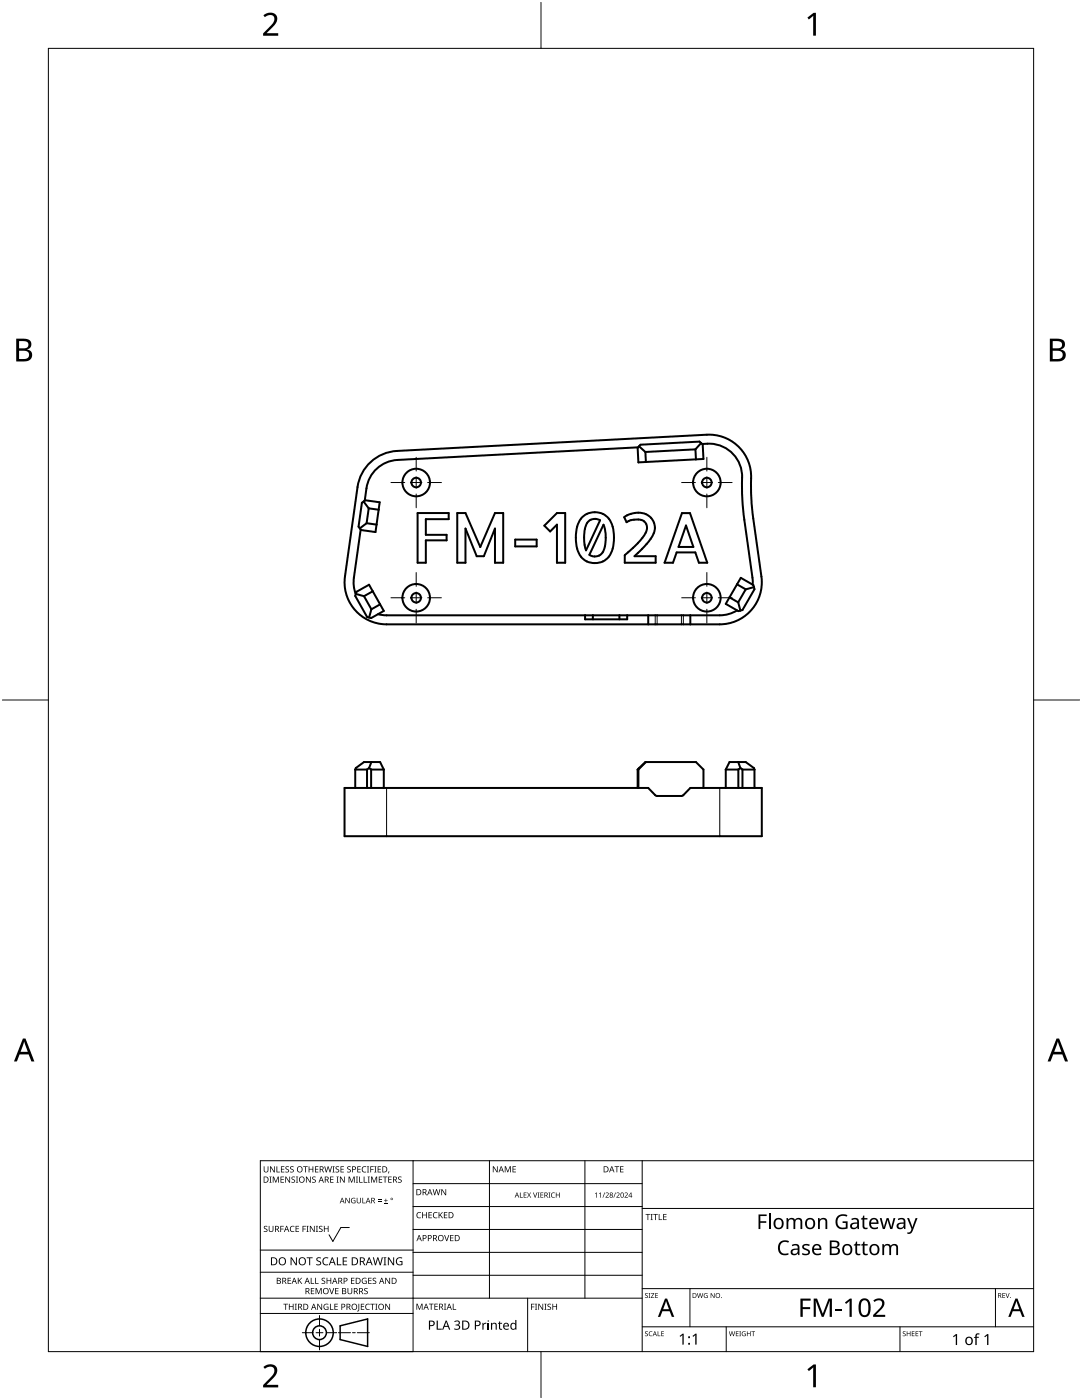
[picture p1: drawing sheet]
<svg xmlns="http://www.w3.org/2000/svg" width="216mm" height="279mm" viewBox="0 0 216 279" stroke-linecap="round" stroke-linejoin="round" font-family="sans-serif">
<g fill="none" stroke="#000" stroke-width=".4">
<path d="M73.6 92.5a8.4 8.4 0 0 1 5.6-2.5l61.9-3.2a8.5 8.5 0 0 1 8.8 9.5l.2 5.4 1.8 13.3a8.4 8.4 0 0 1-8.3 9.6h-66.5a8.4 8.4 0 0 1-8.3-9.6l2.5-17.8a8.4 8.4 0 0 1 2.3-4.7zM127.3 89.3l-48 2.5a6.6 6.6 0 0 0-6.2 5.7l-.3 2.4M127.5 89.1l1.3 1.1M127.8 88.8l11.8-.7 .6 .6 .2 2.9-13 .7-.2-2.9zM128.8 90.2l.1 2M138.8 89.7l.1 2M138.8 89.7l-10 .5M139.9 88.4l-1.1 1.3M140.1 88.6a6.8 6.8 0 0 1 8 7.7l.2 5.6 1.8 13.4 .1 1.4M71 118.5l1.6 .5M71.1 118.1l2.5-1.4 3 5.2-2.5 1.4-.9-.2-2.3-4.2zM72 105.7l-1.4 10.1 .1 1.7 .3 1.1"/>
<path d="M72.2 100.3l.7-.5 2.9 .4-.9 6-2.8-.4-.6-.7zM72.6 100.1l1 1.3M72.6 119l1.5 2.6M73.2 104.4l-1.4 1M73.2 104.4l1.9 .3M73.6 101.4l-.4 3M73.6 101.4l2 .3M74.4 118l-1.8 1M83.3 102.4h6.2v1.2h-4.5v3.1h4.1v1.1h-4.1v4.5h-1.7zM91.2 102.4h1.7l2.9 6.8 3-6.8h1.6v9.9h-1.6v-6.8l-2.3 5.5h-1.4l-2.2-5.5v6.8h-1.7zM102.8 107.7h4.3v1.4h-4.3zM108.6 104.9l2.5-2.5h1.7v9.9h-1.7v-7.6l-1.3 1.4z"/>
<path d="M116.2 103.2a3.7 3.7 0 0 1 4-.7 3.7 3.7 0 0 1 2.2 3.4 6.4 6.4 0 0 1-1.5 5.8 3.7 3.7 0 0 1-3.9 .3 3.7 3.7 0 0 1-2-3.3 7 7 0 0 1 1.2-5.5zM117.4 104.1a1.95 1.95 0 0 1 2.3-.3l-2.8 6a7.3 7.3 0 0 1 .5-5.7zM120.4 104.7a6.8 6.8 0 0 1-.3 5.8 1.92 1.92 0 0 1-2.5 .2zM124.6 103.2a4.3 4.3 0 0 1 5.3 .1 3.2 3.2 0 0 1-.2 4.5l-3.1 3.2h4.2v1.3h-6.1v-1.5l.1-.2a14.4 14.4 0 0 0 4.2-4.8 1.76 1.76 0 0 0-2.2-2.1l-1.1 .2-.7 .3zM136.1 102.4h1.6l3.4 9.9h-1.6l-.8-2.1h-3.7l-.7 2.1h-1.7zM136.9 104.9l1.5 4.3h-3zM145.6 119.2l1.7 1M147.1 116.6l1.7 1M147.8 115.3l2.5 1.5 .2 .8-2.4 4.1-.8 .3-2.5-1.5zM148.8 117.6l-1.5 2.6M150.4 117.2l-1.6 .4M74.1 121.6l-.5 1.6"/>
<path d="M75.8 120.6l-1.7 1M116.7 122.8v.8h8.4v-.8M118.3 122.8v.8M123.6 122.8v.8M129.3 122.8v1.8M137.7 122.8v1.8M147.1 121.8l-1.7 .8-1.8 .2h-66.5l-1.7-.2M147.3 120.2l.4 1.7M68.8 157.3h60.5l1.4 1.4 .4 .2 5.1-.1 1.5-1.5h14.3v9.6h-83.2zM70.9 153.6h2.3M70.9 153.6l.1-.3 1.6-1.2h3.2l.8 1.5M70.9 153.6v3.7"/>
<path d="M73.2 153.6v3.7M73.6 153.3l-.4 .3M73.6 153.3l.5 .3M74.1 153.6h2.5M74.1 153.6v3.7M74.1 152.1l-.5 1.2M76.6 153.6v3.7M127.2 153.6l1.6-1.5h10.1l1.5 1.5v3.7M127.2 153.6h.2M127.2 153.6v3.7M127.4 153.6v3.7M128.9 152.1l-1.5 1.5"/>
<path d="M144.8 153.6h2.5M144.8 153.6l.8-1.5h3.2l1.6 1.2 .1 .3M144.8 153.6v3.7M147.3 152.1l.4 1.2M147.3 153.6v3.7M147.7 153.3l-.4 .3M147.7 153.3l.4 .3M148.1 153.6h2.4M148.1 153.6v3.7M150.5 153.6v3.7"/>
<circle cx="83" cy="96.3" r=".95"/>
<circle cx="83" cy="96.3" r="2.75"/>
<circle cx="141" cy="96.3" r=".95"/>
<circle cx="141" cy="96.3" r="2.75"/>
<circle cx="83" cy="119.3" r=".95"/>
<circle cx="83" cy="119.3" r="2.75"/>
<circle cx="141" cy="119.3" r=".95"/>
<circle cx="141" cy="119.3" r="2.75"/>
</g>
<path d="M130.7 122.8v1.8M131.1 122.8v1.8M136 122.8v1.8M136.4 122.8v1.8M77.1 157.3v9.6M143.6 157.3v9.6" fill="none" stroke="#000" stroke-width=".2"/>
<path d="M9.7 9.7h196.5v260h-196.5z" fill="none" stroke="#000" stroke-width=".2"/>
<path d="M107.9 .5v9.2M.5 139.7h9.2M206.2 139.7h9.2M107.9 269.7v9.2" fill="none" stroke="#000" stroke-width=".2"/>
<g fill="#000">
<path d="M52.6 3.1a1.64 1.64 0 0 1 2.7 .4 2.52 2.52 0 0 1-1.1 2.2l-1 .9h2.3v.5h-3v-.4l1.2-1.2a1.95 1.95 0 0 0 .9-2.2 1.23 1.23 0 0 0-1.7 .1zM161.1 3.5l1.2-.9h.5v4.5h-.5v-4l-.9 .8zM52.6 272.8a1.64 1.64 0 0 1 2.7 .4 2.52 2.52 0 0 1-1.1 2.2l-1 1h2.3v.5h-3v-.5l1.2-1.2a1.95 1.95 0 0 0 .9-2.1 1.23 1.23 0 0 0-1.7 .1zM161.1 273.3l1.2-1h.5v4.6h-.5v-4l-.9 .7z"/>
<path d="M3.2 67.6h1.3a1.28 1.28 0 0 1 1.7 1.3 1.04 1.04 0 0 1-.8 .9 1.23 1.23 0 0 1 1 1.4 1.23 1.23 0 0 1-1.6 .9h-1.6zM3.8 70v1.7h.9a.86 .86 0 0 0 1.1-.9 .86 .86 0 0 0-1.1-.8zM3.8 68.1v1.4h.8a.78 .78 0 0 0 1.1-.8 .78 .78 0 0 0-1.1-.6z"/>
<path d="M209.5 67.6h1.3a1.28 1.28 0 0 1 1.7 1.3 1.04 1.04 0 0 1-.9 .9 1.23 1.23 0 0 1 1 1.4 1.23 1.23 0 0 1-1.5 .9h-1.6zM210.1 70v1.7h.9a.86 .86 0 0 0 1.1-.9 .86 .86 0 0 0-1.2-.8zM210.1 68.1v1.4h.8a.78 .78 0 0 0 1-.8 .78 .78 0 0 0-1.1-.6z"/>
<path d="M4.6 207.3h.5l1.8 4.5h-.6l-.6-1.4h-1.8l-.5 1.4h-.6zM4.8 207.9l-.7 2h1.4z"/>
<path d="M210.8 207.3h.5l1.8 4.5h-.6l-.5-1.4h-1.8l-.6 1.4h-.6zM211.1 207.9l-.7 2h1.4z"/>
</g>
<g fill="none" stroke="#000" stroke-width=".2">
<path d="M82.4 231.6v38.1h-30.5v-38.1h154.3M82.4 236.2h45.7M97.7 231.6v27.5M116.7 231.6v27.5M128.1 231.6v38.1M51.9 259.1h76.2M51.9 253.9h30.5M51.9 249.5h30.5M69.7 245h-1.7l-1.6 2.8-.7-1.4M82.4 240.8h45.7M82.4 245.4h45.7M82.4 249.9h45.7"/>
<path d="M82.4 254.5h45.7M105.3 259.1v10.6M128.1 257.2h78.1M128.1 241.2h78.1M137.7 257.2v7.6M198.6 257.2v7.6M51.9 262.1h30.5M60.3 266h2.1M63.1 266h1.3M63.8 262.5v2.1M63.8 265.3v1.4M63.8 267.3v2.1"/>
<path d="M65.1 266h2.1M67.5 266h2.4M70.3 266h.6M71.3 266h2.4M128.1 264.8h78.1M144.9 264.8v4.9M179.6 264.8v4.9"/>
</g>
<g fill="#000">
<path d="M52.6 232.8h.2v.8a.32 .32 0 0 0 .3 .3 .32 .32 0 0 0 .3-.3v-.8h.2v.8a.47 .47 0 0 1-.5 .4 .47 .47 0 0 1-.5-.5zM53.8 234.8h.4l-.1 .1v1l.1 .1h-.4l.1-.1v-1zM53.9 232.8h.2l.6 1v-1h.1v1.2h-.1l-.7-1v1h-.1zM54.4 234.8h.3l.3 1 .4-1h.2v1.2h-.1v-1l-.4 1h-.1l-.4-1v1h-.2zM55.2 232.8h.1v1h.6v.2h-.7zM56 234.8h.7v.1h-.6v.4h.5v.2h-.5v.4h.6v.1h-.7zM56.1 232.8h.6v.1h-.5v.4h.5v.1h-.5v.4h.5v.2h-.6zM57 232.9l.4-.1h.3l-.1 .1a.25 .25 0 0 0-.4-.1 .25 .25 0 0 0 0 .4 .4 .4 0 0 1 .5 .3 .4 .4 0 0 1-.3 .5 .4 .4 0 0 1-.5-.2h.2a.27 .27 0 0 0 .4-.1 .27 .27 0 0 0-.3-.3l-.2-.2zM56.9 234.8h.2l.6 1v-1h.2v1.2h-.2l-.6-1v1h-.2zM57.9 232.9l.5-.1h.2v.1a.25 .25 0 0 0-.4-.1 .25 .25 0 0 0 0 .4 .4 .4 0 0 1 .4 .3 .4 .4 0 0 1-.2 .5 .4 .4 0 0 1-.5-.2h.1a.27 .27 0 0 0 .5-.1 .27 .27 0 0 0-.4-.3l-.2-.2zM58.2 234.9l.4-.1 .3 .1-.1 .1a.25 .25 0 0 0-.4-.1 .25 .25 0 0 0 0 .4 .4 .4 0 0 1 .5 .3 .4 .4 0 0 1-.3 .5 .4 .4 0 0 1-.5-.3l.2 .1a.27 .27 0 0 0 .4-.2 .27 .27 0 0 0-.3-.3l-.2-.2zM59 234.8h.5l-.2 .1v1l.2 .1h-.5l.2-.1v-1z"/>
<path d="M60.5 232.8h.9v.1h-.4v1.1h-.1v-1.1h-.4zM61.1 234.8h.1l.7 1v-1h.1v1.2h-.2l-.6-1v1h-.1zM61.6 232.8h.1v.5h.7v-.5h.1v1.2h-.1v-.6h-.7v.6h-.1zM62.3 234.9l.5-.1 .2 .1v.1a.25 .25 0 0 0-.4-.1 .25 .25 0 0 0 0 .4 .4 .4 0 0 1 .4 .3 .4 .4 0 0 1-.2 .5 .4 .4 0 0 1-.5-.3l.1 .1a.27 .27 0 0 0 .5-.2 .27 .27 0 0 0-.4-.3l-.2-.2zM62.9 232.8h.6v.1h-.5v.4h.5v.1h-.5v.4h.5v.2h-.6zM64.7 232.8h.2l.2 1 .3-1h.2l.2 1 .3-1h.1l-.3 1.2h-.1l-.3-1.1-.3 1.1h-.2zM65.9 234.8h.6v.1h-.5v.4h.5v.2h-.5v.4h.5v.1h-.6zM66.3 232.8h.5l-.2 .1v1l.2 .1h-.5l.2-.1v-1zM67.2 234.8h.4l-.1 .1v1l.1 .1h-.4l.1-.1v-1zM67 232.9l.4-.1h.3l-.1 .1a.25 .25 0 0 0-.4-.1 .25 .25 0 0 0 0 .4 .4 .4 0 0 1 .5 .3 .4 .4 0 0 1-.3 .5 .4 .4 0 0 1-.5-.2h.2a.27 .27 0 0 0 .4-.1 .27 .27 0 0 0-.3-.3l-.2-.2zM67.9 232.8h.7v.1h-.5v.4h.5v.1h-.5v.4h.5v.2h-.7zM67.8 234.8h.2l.7 1-.1-1h.2v1.2h-.2l-.6-1v1h-.2z"/>
<path d="M69.3 232.9l.4-.1h.3l-.1 .1a.25 .25 0 0 0-.3-.1 .25 .25 0 0 0 0 .4 .4 .4 0 0 1 .4 .3 .4 .4 0 0 1-.3 .5 .4 .4 0 0 1-.4-.2h.1a.27 .27 0 0 0 .5-.1 .27 .27 0 0 0-.4-.3l-.2-.2zM69.6 234.8h.2l.4 1 .4-1h.2v1.2h-.2v-1l-.4 1h-.1l-.4-1v1h-.1zM70.2 239.2l.5-.2 .2 .1v.1a.45 .45 0 0 0-.7 .4 .45 .45 0 0 0 .6 .4v-.3h-.2v-.1h.3v.5a.6 .6 0 0 1-.8-.1 .6 .6 0 0 1 .1-.8zM71 234.8h.4l-.1 .1v1l.1 .1h-.4l.2-.1v-1zM71.7 234.8h.1v1.1h.6v.1h-.7zM71.3 232.8h.7v.1h-.6v.4h.5v.1h-.5v.4h.6v.2h-.7zM71.2 239.1h.1v.7a.28 .28 0 0 0 .3 .2 .28 .28 0 0 0 .3-.2v-.7h.1v.7a.42 .42 0 0 1-.4 .4 .42 .42 0 0 1-.4-.4zM72.6 234.8h.1v1.1h.6v.1h-.7zM72.3 232.9l.5-.2 .3 .1-.1 .1a.49 .49 0 0 0-.7 .5 .49 .49 0 0 0 .8 .4 .52 .52 0 0 1-.7 .1 .52 .52 0 0 1-.2-.6zM73.2 232.8h.5l-.2 .1v1l.2 .1h-.5l.2-.1v-1zM73.4 234.8h.4l-.1 .1v1l.1 .1h-.4l.1-.1v-1zM73.9 232.8h.7v.1h-.6v.4h.5v.2h-.5v.5h-.1z"/>
<path d="M74 234.8h.3l.3 1 .4-1h.3v1.2h-.2v-1l-.4 1h-.1l-.4-1v1h-.2zM74.7 232.8h.4l-.1 .1v1l.1 .1h-.4l.1-.1v-1zM75.4 239.7h.7v.1h-.7zM75.4 239.4h.7v.1h-.7zM75.4 232.8h.6v.1h-.5v.4h.5v.1h-.5v.4h.5v.2h-.6zM75.6 234.8h.7v.1h-.6v.4h.5v.2h-.5v.4h.6v.1h-.7zM76.4 234.8h.9v.1h-.4v1.1h-.1v-1.1h-.4zM76.9 239.2h.2v.3h.3v.2h-.3v.3h-.2v-.3h-.3v-.2h.3zM77.5 233.8h.2l-.3 .4zM77.5 234.8h.7v.1h-.6v.4h.5v.2h-.5v.4h.6v.1h-.7zM79.5 234.9l.4-.1 .2 .1v.1a.25 .25 0 0 0-.4-.1 .25 .25 0 0 0 0 .4 .4 .4 0 0 1 .5 .3 .4 .4 0 0 1-.3 .5 .4 .4 0 0 1-.5-.3l.2 .1a.27 .27 0 0 0 .4-.2 .27 .27 0 0 0-.3-.3l-.3-.2zM86.3 237.3h.2l.2 1.1 .3-1.1h.2l.3 1.1 .2-1.1h.2l-.3 1.2h-.2l-.3-1-.3 1h-.1z"/>
<path d="M88.1 237.3h.1l.7 1v-1h.1v1.2h-.2l-.6-1v1h-.1zM98.3 232.8h.2l.7 1v-1h.1v1.2h-.2l-.6-1v1h-.2zM100.7 232.8h.2l.4 .9 .4-.9h.2v1.2h-.1v-1.1l-.4 1.1h-.1l-.4-1.1v1.1h-.2zM102.3 232.8h.6v.1h-.5v.4h.5v.1h-.5v.4h.5v.2h-.6zM103.7 238h.2v.9h.4v.1h-.6zM104.5 238h.6v.1h-.5v.3h.4v.1h-.4v.4h.5v.1h-.6zM105.2 238h.1l.3 .4 .4-.4-.4 .5 .4 .5h-.2l-.2-.4-.4 .4 .3-.5zM106.4 238h.1l.3 .9 .3-.9h.1l-.3 1h-.2zM107.3 238h.3l-.1 .1v.8l.1 .1h-.3l.1-.1v-.8zM107.8 238h.6v.1h-.4v.3h.4v.1h-.4v.4h.4v.1h-.6zM109.4 238h.4l-.1 .1v.8l.1 .1h-.4l.2-.1v-.8zM110.1 238.1l.4-.1h.2v.2a.41 .41 0 0 0-.6 .3 .41 .41 0 0 0 .6 .4 .48 .48 0 0 1-.7-.1 .48 .48 0 0 1 .1-.7z"/>
<path d="M110.9 238h.1v.4h.6v-.4h.1v1h-.1v-.5h-.6v.5h-.1zM118.7 238.2l.4-.2v1h-.1v-.9l-.2 .2zM119.5 238.2l.4-.2v1h-.1v-.9l-.2 .2zM120.6 238h.1l-.3 1h-.2zM120.8 238.1a.37 .37 0 0 1 .6 0 .37 .37 0 0 1-.2 .6l-.2 .2h.5v.1h-.7l.3-.4a.27 .27 0 0 0 .3-.3 .27 .27 0 0 0-.4-.2zM122.8 238h.1l-.4 1h-.1zM122.6 232.8h.9v.1h-.3v1.1h-.2v-1.1h-.4zM123 238.1a.37 .37 0 0 1 .6 0 .37 .37 0 0 1-.2 .6l-.3 .2h.6v.1h-.7l.2-.4a.27 .27 0 0 0 .3-.3 .27 .27 0 0 0-.3-.2zM123.7 232.8h.7v.1h-.5v.4h.5v.1h-.5v.4h.5v.2h-.7zM124.6 238.1a.37 .37 0 0 1 .6 0 .37 .37 0 0 1-.2 .6l-.2 .2h.5v.1h-.7l.3-.4a.27 .27 0 0 0 .3-.3 .27 .27 0 0 0-.4-.2zM52.7 244.8l.4-.2 .3 .1-.1 .1a.25 .25 0 0 0-.4-.1 .25 .25 0 0 0 0 .4 .4 .4 0 0 1 .5 .3 .4 .4 0 0 1-.3 .5 .4 .4 0 0 1-.5-.2h.2a.27 .27 0 0 0 .4-.1 .27 .27 0 0 0-.3-.3l-.2-.2zM53.6 244.6h.2v.8a.32 .32 0 0 0 .3 .3 .32 .32 0 0 0 .3-.3v-.8h.2v.8a.47 .47 0 0 1-.5 .5 .47 .47 0 0 1-.5-.5z"/>
<path d="M55.9 244.6h.7v.2h-.5v.4h.5v.1h-.5v.6h-.2zM57.4 255h.7v.1h-.6v.4h.5v.2h-.5v.4h.6v.1h-.7zM58 244.8l.4-.2 .4 .1-.1 .1a.49 .49 0 0 0-.7 .5 .49 .49 0 0 0 .7 .4 .52 .52 0 0 1-.6 .1 .52 .52 0 0 1-.3-.6zM58 250.9h.2l.9 1.3v-1.3h.1v1.6h-.2l-.8-1.3v1.3h-.2zM59 244.6h.7v.2h-.6v.4h.5v.1h-.5v.4h.6v.2h-.7zM59.4 255h.2v.6l.5-.6h.2l-.5 .5 .5 .7h-.2l-.4-.6-.1 .6h-.2zM60.4 244.6h.6v.2h-.5v.4h.5v.1h-.5v.6h-.1zM61.2 244.6h.4l-.2 .2v.9l.2 .2h-.4l.1-.2v-.9zM61.2 250.9h1.2v.2h-.5v1.4h-.2v-1.4h-.5zM62 255h.2v1.1h.5v.1h-.7zM62 257.1h.7v.1h-.5v.4h.5v.1h-.5v.4h.5v.2h-.7zM61.8 244.6h.2l.7 1.1-.1-1.1h.2v1.3h-.2l-.6-1v1h-.2z"/>
<path d="M62.9 255h.1v1.1h.6v.1h-.7zM63 244.6h.5l-.2 .2v.9l.2 .2h-.5l.2-.2v-.9zM63 257.1h.2l.4 1 .4-1h.2v1.2h-.2v-1.1l-.4 1.1h-.1l-.4-1.1v1.1h-.1zM63.2 251.1l.3-.2 .6 .1-.2 .1a.33 .33 0 0 0-.6 .2 .33 .33 0 0 0 .4 .4 .47 .47 0 0 1 .4 .6 .47 .47 0 0 1-.7 .2h-.3v-.2h.2a.35 .35 0 0 0 .6-.2 .35 .35 0 0 0-.5-.4l-.3-.2zM63.7 244.8l.4-.2 .3 .1-.1 .1a.25 .25 0 0 0-.4-.1 .25 .25 0 0 0 0 .4 .4 .4 0 0 1 .5 .3 .4 .4 0 0 1-.3 .5 .4 .4 0 0 1-.5-.2h.2a.27 .27 0 0 0 .4-.1 .27 .27 0 0 0-.3-.3l-.2-.2zM64.2 255.1l.4-.1 .3 .1-.1 .1a.25 .25 0 0 0-.3-.1 .25 .25 0 0 0 0 .4 .4 .4 0 0 1 .4 .3 .4 .4 0 0 1-.3 .5 .4 .4 0 0 1-.4-.3l.1 .1a.27 .27 0 0 0 .5-.2 .27 .27 0 0 0-.4-.3l-.2-.2zM64.5 251.1l.6-.2 .4 .1-.1 .2a.63 .63 0 0 0-.9 .5 .63 .63 0 0 0 1 .6v.2a.83 .83 0 0 1-1.1-.3 .83 .83 0 0 1 .1-1.1zM64.6 244.6h.2v.6h.6v-.6h.2v1.3h-.2v-.6h-.6v.6h-.2zM65.7 257.1h.1l.4 1 .3-1h.2l-.4 1.2h-.2zM65.2 255h.1v.5h.6v-.5h.2v1.2h-.2v-.5h-.6v.5h-.1zM67.2 250.9h.2v1.4h.7v.2h-.9zM66.9 257.1h.6v.1h-.5v.4h.5v.1h-.5v.4h.5v.2h-.6z"/>
<path d="M68.4 250.9h.9v.2h-.7v.5h.6v.2h-.6v.5h.7v.2h-.9zM68.9 239.1h.2l.6 .9v-.9h.1v1h-.2l-.6-.9v.9h-.1zM69.3 257.1h.2v.7a.32 .32 0 0 0 .3 .4 .32 .32 0 0 0 .3-.4v-.7h.2v.7a.47 .47 0 0 1-.5 .5 .47 .47 0 0 1-.5-.5zM70 255h.7v.1h-.5v.4h.5v.2h-.5v.4h.5v.1h-.7zM72.3 239.1h.1v.9h.5v.1h-.6zM72.3 255.2l.5-.2 .4 .1-.1 .1a.5 .5 0 0 0-.8 .4 .5 .5 0 0 0 .7 .5v-.4h-.2v-.1h.4v.6a.66 .66 0 0 1-.9-.1 .66 .66 0 0 1 0-.9zM72.7 257.2l.4-.2 .3 .1-.1 .1a.25 .25 0 0 0-.4-.1 .25 .25 0 0 0 0 .4 .4 .4 0 0 1 .5 .3 .4 .4 0 0 1-.3 .5 .4 .4 0 0 1-.5-.2h.2a.27 .27 0 0 0 .5-.1 .27 .27 0 0 0-.4-.3l-.2-.2zM73.5 255h.6v.1h-.5v.4h.5v.2h-.5v.4h.5v.1h-.6zM74.4 255.1l.4-.1 .3 .1-.1 .1a.25 .25 0 0 0-.4-.1 .25 .25 0 0 0 0 .4 .4 .4 0 0 1 .5 .3 .4 .4 0 0 1-.3 .5 .4 .4 0 0 1-.5-.3l.2 .1a.27 .27 0 0 0 .4-.2 .27 .27 0 0 0-.3-.3l-.2-.2zM74.4 250.9h.2l.3 1.4 .4-1.4h.2l.4 1.4 .3-1.4h.2l-.4 1.6h-.2l-.4-1.3-.4 1.3h-.2zM76.6 240h.8v.1h-.8zM76.5 250.9h.6l-.2 .2v1.3l.2 .1h-.6l.2-.1v-1.3z"/>
<path d="M76.9 255h.2l.6 1v-1h.1v1.2h-.1l-.7-1v1h-.1zM77.4 250.9h.2l.9 1.3v-1.3h.1v1.6h-.2l-.8-1.3v1.3h-.2zM79.2 251.1l.7-.2 .4 .1-.1 .2a.65 .65 0 0 0-1 .5 .65 .65 0 0 0 .9 .6v-.4h-.3v-.2h.5v.7a.86 .86 0 0 1-1.1-.1 .86 .86 0 0 1 0-1.2zM83.3 242.1l.4-.2 .3 .1v.1a.49 .49 0 0 0-.7 .4 .49 .49 0 0 0 .7 .5 .52 .52 0 0 1-.7 0 .52 .52 0 0 1-.2-.6zM84.2 241.9h.2v.5h.6v-.5h.2v1.2h-.2v-.5h-.6v.5h-.2zM85.5 241.9h.7v.1h-.5v.4h.4v.2h-.4v.4h.5v.1h-.7zM86.5 242.1l.5-.2 .3 .1-.1 .1a.49 .49 0 0 0-.7 .4 .49 .49 0 0 0 .8 .5 .52 .52 0 0 1-.7 0 .52 .52 0 0 1-.2-.6zM87.5 241.9h.2v.6l.5-.6h.2l-.5 .5 .5 .7h-.2l-.4-.6-.1 .6h-.2zM88.6 246.5h.2l.3 1 .4-1h.1l-.4 1.2h-.1zM88.6 241.9h.7v.1h-.6v.4h.5v.2h-.5v.4h.6v.1h-.7zM89.8 246.5h.7v.1h-.5v.4h.5v.1h-.5v.5h.5v.1h-.7zM128.7 258.2l.4-.1h.2l-.1 .1a.24 .24 0 0 0-.3 0 .24 .24 0 0 0-.1 .3 .24 .24 0 0 0 .4 .1 .31 .31 0 0 1 0 .4 .31 .31 0 0 1-.5-.1 .24 .24 0 0 0 .3 .1 .24 .24 0 0 0 .1-.3l-.4-.3z"/>
<path d="M128.8 242.3h.9v.1h-.3v1.1h-.2v-1.1h-.4zM129.4 258.1h.4l-.1 .1v.7l.1 .1h-.4l.1-.1v-.7zM129.8 242.3h.5l-.2 .1v1l.2 .1h-.5l.2-.1v-1zM129.9 258.1h.6l-.5 .8h.6v.1h-.7l.5-.8h-.5zM130.3 242.3h1v.1h-.4v1.1h-.2v-1.1h-.4zM130.7 258.1h.6v.1h-.4v.3h.4v.1h-.4v.3h.4v.1h-.6zM131.4 242.3h.2v1.1h.5v.1h-.7zM132.3 242.3h.7v.1h-.5v.4h.5v.1h-.5v.5h.5v.1h-.7zM139.1 258.1h.1l.2 .8 .2-.8h.2l.2 .8 .2-.8h.1l-.2 .9h-.2l-.2-.8-.2 .8h-.2zM140.5 258.2l.4-.1h.3l-.1 .1a.4 .4 0 0 0-.6 .4 .4 .4 0 0 0 .6 .3v-.3l-.2-.1h.3v.5a.53 .53 0 0 1-.7-.1 .53 .53 0 0 1 0-.7zM141.8 258.1h.1l.6 .8v-.8h.1v.9h-.2l-.5-.8v.8h-.1zM151.3 242.4h1.7v.3h-1.3v1h1.2v.3h-1.2v1.3h-.4z"/>
<path d="M155.6 247.9a1.63 1.63 0 0 1 1.8-.2l-.1 .3a1.14 1.14 0 0 0-1.4 .1 1.14 1.14 0 0 0-.2 1.4 1.11 1.11 0 0 0 1.6 .6v.3a1.5 1.5 0 0 1-1.8-.3 1.5 1.5 0 0 1-.1-1.9zM156.9 243.1h.3l.1 .3a.83 .83 0 0 1 1.3 0 .78 .78 0 0 1 .9-.3 .78 .78 0 0 1 .6 .8v1.4h-.4v-1.4a.54 .54 0 0 0-.6-.5 .54 .54 0 0 0-.4 .7v1.2h-.4v-1.4a.55 .55 0 0 0-.7-.5 .55 .55 0 0 0-.3 .7v1.2h-.4zM160.2 248.5a1.29 1.29 0 0 1 1.4-.1l-.1 .3-.5-.1a.35 .35 0 0 0-.6 .1 .35 .35 0 0 0 .4 .5h.2a.66 .66 0 0 1 .6 .8 .66 .66 0 0 1-.8 .5l-.7-.1v-.3l.7 .1 .4-.1v-.4l-.5-.2a.65 .65 0 0 1-.5-1zM163.2 243.1h.3l.1 .3a.83 .83 0 0 1 .9-.3 .83 .83 0 0 1 .6 .8v1.4h-.4v-1.4a.59 .59 0 0 0-.7-.5 .59 .59 0 0 0-.4 .7v1.2h-.4zM167.1 242.7a1.87 1.87 0 0 1 2-.2l-.1 .3a1.2 1.2 0 0 0-1.9 .9 1.2 1.2 0 0 0 1.7 1.2v-.8h-.7v-.4h1v1.5a1.62 1.62 0 0 1-2.3-.7v-.2a1.77 1.77 0 0 1 .3-1.6zM170.8 247.8h.2v.5h.7v.3h-.7v1.2l.2 .4h.5v.3a.67 .67 0 0 1-1-.7v-1.2h-.3v-.2l.3-.1zM172.2 242.6h.3v.5h.6v.3h-.6v1.2l.2 .4h.4v.3a.67 .67 0 0 1-1-.7v-1.2h-.3v-.2l.3-.1zM172.3 247.8h.2v.5h.6v.3h-.6v1.2l.2 .4h.5v.3a.67 .67 0 0 1-1.1-.7v-1.2h-.3v-.2l.3-.1zM175.5 243.1h.4l.5 1.8 .5-1.8h.4l.5 1.8 .5-1.8h.4l-.6 2.2h-.5l-.5-1.8-.5 1.8h-.5zM176.1 248.3h.2l.1 .3a.83 .83 0 0 1 1.4 0 .78 .78 0 0 1 .8-.3 .78 .78 0 0 1 .6 .8v1.4h-.4v-1.4a.54 .54 0 0 0-.6-.5 .54 .54 0 0 0-.4 .7v1.2h-.4v-1.4a.55 .55 0 0 0-.6-.5 .55 .55 0 0 0-.4 .7v1.2h-.3zM181 243.1h.4l.6 1.8 .7-1.8h.4l-1 2.5a.83 .83 0 0 1-1.1 .6v-.3h.6l.3-.6zM200 258.1h.6v.1h-.5v.3h.4v.1h-.4v.3h.5v.1h-.6z"/>
<path d="M200.6 258.1h.2l.2 .8 .3-.8h.2l-.4 .9h-.1zM56.5 260.2h1v.1h-.4v1.1h-.2v-1.1h-.4zM57.6 260.2h.2v.5h.6v-.5h.2v1.2h-.2v-.6h-.6v.6h-.2zM58.8 260.2h.4l-.1 .1v1l.1 .1h-.4l.2-.1v-1zM63.3 260.2h.2l.6 1v-1h.2v1.2h-.2l-.7-1 .1 1h-.2zM64.7 260.3l.6-.1 .2 .1v.1a.5 .5 0 0 0-.8 .4 .5 .5 0 0 0 .7 .5v-.4h-.3v-.1h.4v.6a.66 .66 0 0 1-.8-.2 .66 .66 0 0 1 0-.9zM65.8 260.2h.2v1.1h.5v.1h-.7zM66.7 260.2h.7v.1h-.5v.4h.5v.1h-.5v.5h.5v.1h-.7zM71.5 260.2h.2v1.3l-.1 .2h-.3l-.1-.1 .3-.2zM72 260.2h.7v.1h-.5v.4h.4v.1h-.4v.5h.5v.1h-.7zM73 260.3l.5-.1 .3 .1-.1 .1a.49 .49 0 0 0-.7 .4 .49 .49 0 0 0 .8 .4 .52 .52 0 0 1-.7 .1 .52 .52 0 0 1-.2-.6zM73.9 260.2h.9v.1h-.4v1.1h-.1v-1.1h-.4z"/>
<path d="M74.9 260.2h.4l-.1 .1v1l.1 .1h-.4l.1-.1v-1zM76.9 260.2h.1l.7 1v-1h.1v1.2h-.1l-.7-1v1h-.1zM83.1 260.2h.2l.4 1 .4-1h.2v1.2h-.1v-1.1l-.4 1.1h-.2l-.4-1.1v1.1h-.1zM85.6 260.2h.9v.1h-.4v1.1h-.1v-1.1h-.4zM87.1 263.5h.3v1.7h.8v.2h-1.1zM86.7 260.2h.7v.1h-.6v.4h.5v.1h-.5v.5h.6v.1h-.7zM88.6 260.2h.4l-.1 .1v1l.1 .1h-.4l.1-.1v-1zM90.3 260.2h.2v1.1h.5v.1h-.7zM90.6 263.7a.6 .6 0 0 1 .8-.2 .6 .6 0 0 1 .3 .7l-.3 .2a.51 .51 0 0 1 .4 .7 .51 .51 0 0 1-.7 .3l-.5-.1v-.2l.4 .1a.38 .38 0 0 0 .6-.3 .38 .38 0 0 0-.5-.4h-.2v-.2h.2a.36 .36 0 0 0 .4-.4 .36 .36 0 0 0-.6-.1l-.1 .1zM96.3 264h.1l.1 .3 .2-.3h.4l-.1 .2h-.3l-.2 .2v1h-.2zM97.3 264h.2v1.4h-.2zM98 264h.2v.2a.52 .52 0 0 1 .6-.2 .52 .52 0 0 1 .3 .5v.9h-.2v-.9a.37 .37 0 0 0-.4-.3 .37 .37 0 0 0-.3 .5v.7h-.2z"/>
<path d="M99.7 263.7h.1v.3h.4v.2h-.4v.8l.1 .2h.3a.33 .33 0 0 1-.4 .2 .33 .33 0 0 1-.2-.4v-.8l-.2-.1 .2-.1zM106 260.2h.6v.1h-.5v.5h.5v.1h-.5v.5h-.1zM106.7 260.2h.5l-.2 .1v1l.2 .1h-.5l.2-.1v-1zM107.4 260.2h.2l.6 1v-1h.2v1.2h-.2l-.6-1v1h-.2zM108.6 260.2h.5l-.2 .1v1l.2 .1h-.5l.2-.1v-1zM109.3 260.3l.4-.1h.2v.2a.25 .25 0 0 0-.4-.1 .25 .25 0 0 0 0 .4 .4 .4 0 0 1 .5 .3 .4 .4 0 0 1-.3 .4 .4 .4 0 0 1-.5-.2l.2 .1a.27 .27 0 0 0 .4-.2 .27 .27 0 0 0-.3-.3l-.3-.2zM110.2 260.2h.2v.5h.6v-.5h.2v1.2h-.2v-.6h-.6v.6h-.2zM128.7 265.8l.4-.1h.2l-.1 .1a.24 .24 0 0 0-.3 0 .24 .24 0 0 0-.1 .3 .24 .24 0 0 0 .4 .1 .31 .31 0 0 1 0 .5 .31 .31 0 0 1-.5-.2 .24 .24 0 0 0 .3 .1 .24 .24 0 0 0 .1-.3l-.4-.2zM129.6 265.8l.3-.1h.3l-.1 .1a.39 .39 0 0 0-.5 .4 .39 .39 0 0 0 .5 .3 .46 .46 0 0 1-.6 0 .46 .46 0 0 1 .1-.7zM131.2 265.7h.1v.8h.5v.2h-.6zM131.9 265.7h.6v.1h-.4v.3h.4v.1h-.4v.4h.4v.1h-.6zM135.6 266.6l.6-.4h.2v2.1h-.2v-1.9l-.5 .4z"/>
<path d="M138.2 266.6l.6-.4h.2v2.1h-.3v-1.9l-.4 .4zM145.5 265.7h.1l.2 .8 .2-.8h.1l.3 .8 .2-.8h.1l-.3 1h-.1l-.2-.9-.3 .9h-.1zM146.8 265.7h.6v.1h-.4v.3h.3v.1h-.3v.4h.4v.1h-.6zM147.5 265.7h.4l-.2 .1v.8l.2 .1h-.4l.1-.1v-.8zM148.1 265.8l.7-.1-.1 .1a.4 .4 0 0 0-.6 .4 .4 .4 0 0 0 .6 .3v-.2l-.2-.2h.3v.5a.53 .53 0 0 1-.7-.1 .53 .53 0 0 1 0-.7zM149 265.7h.2v.4h.5v-.4h.1v1h-.1v-.5h-.5v.5h-.2zM149.9 265.7h.8v.1h-.3v.9h-.2v-.9h-.3zM159.7 259.2h2.1v.4h-1.6v1.3h1.5v.4h-1.5v1.5h-.5zM162.4 259.2h.6l1.2 3 1.1-3h.7v3.6h-.5l.1-3.2-1.3 3.2h-.3l-1.2-3.2v3.2h-.4zM166.7 261.2h1.2v.4h-1.2zM168.6 259.9l1-.7h.4v3.6h-.5v-3.2l-.7 .6zM174.3 259.5a1.21 1.21 0 0 1 1.4-.4 1.21 1.21 0 0 1 .8 1.2l-.4 .7-1.3 1.4h1.8v.4h-2.4v-.4l1-.9a1.36 1.36 0 0 0 .6-1.8 1.1 1.1 0 0 0-1.3 .1z"/>
<path d="M180.2 265.8l.3-.1h.2v.1a.24 .24 0 0 0-.3 0 .24 .24 0 0 0-.1 .3 .24 .24 0 0 0 .3 .1 .31 .31 0 0 1 0 .5 .31 .31 0 0 1-.5-.2 .24 .24 0 0 0 .4 .1 .24 .24 0 0 0 0-.3l-.3-.2zM180.9 265.7h.2v.4h.5v-.4h.1v1h-.1v-.5h-.5v.5h-.2zM181.9 265.7h.6v.1h-.4v.3h.4v.1h-.4v.4h.4v.1h-.6zM182.7 265.7h.5v.1h-.4v.3h.4v.1h-.4v.4h.4v.1h-.5zM183.3 265.7h.8v.1h-.3v.9h-.2v-.9h-.3zM190.2 266.7l.6-.5h.2v2.2h-.3v-1.9l-.4 .4zM194.7 266.2l.3-.1h.5l-.1 .3-.4-.1-.1 .2v.3h.4v.2h-.4v1.4h-.3v-1.4h-.3v-.1l.3-.1zM196.4 266.7l.6-.5h.2v2.2h-.2v-1.9l-.5 .4z"/>
<path d="M52.6 234.8h.4a.61 .61 0 0 1 .6 .6 .61 .61 0 0 1-.6 .6h-.4zM52.8 234.9v1h.1a.48 .48 0 0 0 .5-.5 .48 .48 0 0 0-.4-.5z"/>
<path d="M59.2 233.4a.61 .61 0 0 1 1.2 0 .61 .61 0 0 1-1.2 0zM59.4 233.4a.45 .45 0 0 0 .9 0 .45 .45 0 0 0-.9 0z"/>
<path d="M59.6 235.4a.61 .61 0 0 1 1.2 0 .61 .61 0 0 1-1.2 0zM59.8 235.4a.45 .45 0 0 0 .9 0 .45 .45 0 0 0-.9 0z"/>
<path d="M63.8 232.8h.3a.35 .35 0 0 1 .5 .2 .35 .35 0 0 1-.3 .4l.4 .6h-.2l-.3-.5h-.3v.5h-.1zM63.9 232.9v.4h.2a.23 .23 0 0 0 .3-.2 .23 .23 0 0 0-.3-.2z"/>
<path d="M64 234.8h.2l.4 1.2h-.1l-.2-.4h-.4l-.2 .4h-.1zM64.1 235l-.2 .5h.4z"/>
<path d="M64.8 234.8h.3a.35 .35 0 0 1 .5 .2 .35 .35 0 0 1-.3 .5l.4 .5h-.2l-.3-.5h-.2v.5h-.2zM65 234.9v.5h.1a.23 .23 0 0 0 .3-.2 .23 .23 0 0 0-.3-.3z"/>
<path d="M70.3 232.8h.3a.41 .41 0 0 1 .4 .5 .41 .41 0 0 1-.6 .2v.5h-.1zM70.4 232.9v.5a.29 .29 0 0 0 .5-.3 .29 .29 0 0 0-.5-.2z"/>
<path d="M74.1 239.1h.3a.31 .31 0 0 1 .4 .2 .31 .31 0 0 1-.2 .4l.3 .4h-.2l-.3-.4h-.2v.4h-.1zM74.2 239.2v.4h.2a.21 .21 0 0 0 .2-.2 .21 .21 0 0 0-.2-.2z"/>
<path d="M76.3 232.8h.4a.61 .61 0 0 1 .6 .6 .61 .61 0 0 1-.7 .6h-.3zM76.5 232.9v.9h.1a.48 .48 0 0 0 .5-.4 .48 .48 0 0 0-.4-.5z"/>
<path d="M77.9 239.3a.25 .25 0 0 1 .5 0 .25 .25 0 0 1-.5 0zM78 239.3a.15 .15 0 0 0 .3 0 .15 .15 0 0 0-.3 0z"/>
<path d="M78.4 234.8h.4a.35 .35 0 0 1 .4 .2 .35 .35 0 0 1-.2 .5l.3 .5h-.2l-.3-.5h-.2v.5h-.2zM78.6 234.9v.5h.2a.23 .23 0 0 0 .2-.2 .23 .23 0 0 0-.3-.3z"/>
<path d="M83.1 237.3h.4a.61 .61 0 0 1 .6 .6 .61 .61 0 0 1-.7 .6h-.3zM83.2 237.5v.9h.2a.48 .48 0 0 0 .5-.5 .48 .48 0 0 0-.5-.4z"/>
<path d="M84.3 237.3h.4a.35 .35 0 0 1 .4 .3 .35 .35 0 0 1-.2 .4l.3 .5h-.2l-.3-.5h-.2v.5h-.2zM84.5 237.5v.4h.2a.23 .23 0 0 0 .3-.2 .23 .23 0 0 0-.3-.2z"/>
<path d="M85.7 237.3h.1l.5 1.2h-.1l-.2-.3h-.5l-.1 .3h-.2zM85.8 237.5l-.2 .5h.4z"/>
<path d="M99.9 232.7h.2l.5 1.3h-.2l-.2-.4h-.4l-.2 .4h-.1zM100 232.9l-.2 .6h.4z"/>
<path d="M103.1 238h.1l.4 1h-.1l-.2-.3h-.4l-.1 .3h-.1zM103.1 238.1l-.1 .5h.3z"/>
<path d="M108.6 238h.3a.29 .29 0 0 1 .4 .2 .29 .29 0 0 1-.2 .4l.3 .4h-.2l-.2-.4h-.2v.4h-.2zM108.8 238.1v.4h.1a.2 .2 0 0 0 .3-.2 .2 .2 0 0 0-.3-.2z"/>
<path d="M120.5 232.8h.3a.61 .61 0 0 1 .6 .6 .61 .61 0 0 1-.6 .6h-.3zM120.6 232.9v.9h.2a.48 .48 0 0 0 .5-.4 .48 .48 0 0 0-.5-.5z"/>
<path d="M121.7 238.1a.29 .29 0 0 1 .5-.1 .29 .29 0 0 1-.1 .5 .29 .29 0 0 1 .1 .4 .29 .29 0 0 1-.4 0 .29 .29 0 0 1 0-.4l-.1-.2zM121.8 238.7a.2 .2 0 0 0 .4 0 .2 .2 0 0 0-.4 0zM121.8 238.3a.17 .17 0 0 0 .3 0 .17 .17 0 0 0-.3 0z"/>
<path d="M122 232.7h.1l.5 1.3h-.1l-.2-.4h-.5l-.1 .4h-.2zM122.1 232.9l-.2 .6h.4z"/>
<path d="M123.9 238.1h.4l.2 .5a.38 .38 0 0 1-.5 .4 .38 .38 0 0 1-.2-.6zM124 238.1v.1a.39 .39 0 0 0-.1 .4 .39 .39 0 0 0 .4 .3 .4 .4 0 0 0 .1-.5 .4 .4 0 0 0-.4-.3z"/>
<path d="M125.9 238h.1v.7h.2l-.2 .3h-.1v-.2h-.5zM125.9 238.1l-.4 .6h.4z"/>
<path d="M54.9 244.6h.3a.35 .35 0 0 1 .4 .3 .35 .35 0 0 1-.2 .4l.3 .6h-.1l-.3-.5h-.3v.5h-.1zM55 244.8v.4h.2a.23 .23 0 0 0 .3-.2 .23 .23 0 0 0-.3-.2z"/>
<path d="M55.2 255h.4a.31 .31 0 0 1 .4 .2 .31 .31 0 0 1-.2 .4 .33 .33 0 0 1 .3 .4 .33 .33 0 0 1-.4 .2h-.5zM55.4 255.7v.4h.2a.23 .23 0 0 0 .3-.2 .23 .23 0 0 0-.3-.2zM55.4 255.1v.4h.2a.21 .21 0 0 0 .3-.2 .21 .21 0 0 0-.3-.2z"/>
<path d="M54.1 250.9h.5a.79 .79 0 0 1 .7 .8 .79 .79 0 0 1-.8 .8h-.4zM54.3 251.1v1.2h.2a.62 .62 0 0 0 .6-.6 .62 .62 0 0 0-.6-.6z"/>
<path d="M56.3 255h.4a.35 .35 0 0 1 .4 .3 .35 .35 0 0 1-.2 .4l.3 .5h-.2l-.3-.5h-.2v.5h-.2zM56.5 255.1v.5h.2a.23 .23 0 0 0 .3-.2 .23 .23 0 0 0-.3-.3z"/>
<path d="M55.8 251.1a.77 .77 0 0 1 1.1 .1 .77 .77 0 0 1-.2 1.1 .77 .77 0 0 1-1-.2l-.1-.6zM56 251.2a.63 .63 0 0 0-.2 .8 .63 .63 0 0 0 .8 .3 .63 .63 0 0 0 .2-.9 .63 .63 0 0 0-.8-.2z"/>
<path d="M57.1 244.6h.2l.4 1.3h-.1l-.2-.4h-.4l-.2 .4h-.1zM57.2 244.8l-.2 .6h.4z"/>
<path d="M58.6 255h.2l.5 1.2h-.2l-.1-.3h-.5l-.2 .3h-.1zM58.7 255.2l-.2 .5h.4z"/>
<path d="M59.8 251.1a.77 .77 0 0 1 1.1 .1 .77 .77 0 0 1-.2 1.1 .77 .77 0 0 1-1.1-.2v-.6zM60 251.2a.63 .63 0 0 0-.2 .8 .63 .63 0 0 0 .8 .3 .63 .63 0 0 0 .2-.9 .63 .63 0 0 0-.8-.2z"/>
<path d="M61 257.1h.3a.35 .35 0 0 1 .4 .2 .35 .35 0 0 1-.2 .4l.3 .6h-.1l-.3-.5h-.3v.5h-.1zM61.1 257.2v.4h.2a.23 .23 0 0 0 .3-.2 .23 .23 0 0 0-.3-.2z"/>
<path d="M61.2 255h.2l.4 1.2h-.1l-.2-.3h-.4l-.2 .3h-.1zM61.3 255.2l-.2 .5h.4z"/>
<path d="M64.4 257.7a.61 .61 0 0 1 1.2 0 .61 .61 0 0 1-1.2 0zM64.6 257.7a.45 .45 0 0 0 .9 0 .45 .45 0 0 0-.9 0z"/>
<path d="M66.2 250.9h.2l.6 1.6h-.2l-.2-.5h-.6l-.2 .5h-.2zM66.3 251.1l-.3 .7h.5z"/>
<path d="M66.7 255h.2l.4 1.2h-.1l-.2-.3h-.4l-.2 .3h-.1zM66.8 255.2l-.2 .5h.4z"/>
<path d="M67.5 255h.3a.35 .35 0 0 1 .5 .3 .35 .35 0 0 1-.3 .4l.4 .5h-.2l-.3-.5h-.2v.5h-.2zM67.7 255.1v.5h.1a.23 .23 0 0 0 .3-.2 .23 .23 0 0 0-.3-.3z"/>
<path d="M68.3 257.1h.3a.31 .31 0 0 1 .4 .1 .31 .31 0 0 1-.2 .4 .33 .33 0 0 1 .3 .4 .33 .33 0 0 1-.4 .3h-.4zM68.4 257.7v.4h.3a.23 .23 0 0 0 .2-.2 .23 .23 0 0 0-.3-.2zM68.4 257.2v.4h.2a.21 .21 0 0 0 .3-.2 .21 .21 0 0 0-.3-.2z"/>
<path d="M68.2 239h.1l.5 1.1h-.2l-.1-.3h-.4l-.2 .3h-.1zM68.3 239.2l-.2 .5h.3z"/>
<path d="M68.6 255h.3a.41 .41 0 0 1 .4 .5 .41 .41 0 0 1-.6 .3v.4h-.1zM68.7 255.1v.5a.29 .29 0 0 0 .5-.2 .29 .29 0 0 0-.5-.3z"/>
<path d="M70.6 257.1h.3a.35 .35 0 0 1 .5 .2 .35 .35 0 0 1-.3 .4l.4 .6h-.2l-.3-.5h-.2v.5h-.2zM70.8 257.2v.4h.1a.23 .23 0 0 0 .3-.2 .23 .23 0 0 0-.3-.2z"/>
<path d="M70.2 250.9h.5a.79 .79 0 0 1 .7 .8 .79 .79 0 0 1-.8 .8h-.4zM70.4 251.1v1.2h.2a.62 .62 0 0 0 .6-.6 .62 .62 0 0 0-.6-.6z"/>
<path d="M71.7 257.1h.3a.35 .35 0 0 1 .4 .2 .35 .35 0 0 1-.2 .4l.3 .6h-.2l-.2-.5h-.3v.5h-.1zM71.8 257.2v.4h.2a.23 .23 0 0 0 .3-.2 .23 .23 0 0 0-.3-.2z"/>
<path d="M71 255h.4a.61 .61 0 0 1 .6 .6 .61 .61 0 0 1-.7 .6h-.3zM71.1 255.1v1h.2a.48 .48 0 0 0 .5-.5 .48 .48 0 0 0-.5-.5z"/>
<path d="M71.8 250.9h.4a.45 .45 0 0 1 .6 .3 .45 .45 0 0 1-.3 .6l.4 .7h-.2l-.4-.6h-.3v.6h-.2zM72 251.1v.6h.2a.3 .3 0 0 0 .4-.3 .3 .3 0 0 0-.4-.3z"/>
<path d="M73.4 239h.1l.4 1.1h-.1l-.1-.3h-.5l-.1 .3h-.1zM73.5 239.2l-.2 .5h.3z"/>
<path d="M73.6 250.9h.2l.6 1.6h-.2l-.2-.5h-.7l-.1 .5h-.2zM73.7 251.1l-.3 .7h.5z"/>
<path d="M76.1 255h.1l.5 1.2h-.2l-.1-.3h-.5l-.1 .3h-.2zM76.2 255.2l-.2 .5h.4z"/>
<path d="M78.2 255h.3a.61 .61 0 0 1 .6 .6 .61 .61 0 0 1-.6 .6h-.3zM78.3 255.1v1h.2a.48 .48 0 0 0 .5-.5 .48 .48 0 0 0-.5-.5z"/>
<path d="M83.6 246.5h.1l.5 1.2h-.2l-.1-.4h-.5l-.2 .4h-.1zM83.6 246.6l-.2 .6h.4z"/>
<path d="M84.3 246.5h.4a.41 .41 0 0 1 .4 .5 .41 .41 0 0 1-.6 .2v.5h-.2zM84.5 246.6v.5a.29 .29 0 0 0 .5-.2 .29 .29 0 0 0-.5-.3z"/>
<path d="M85.4 246.5h.3a.41 .41 0 0 1 .4 .5 .41 .41 0 0 1-.6 .2v.5h-.1zM85.5 246.6v.5a.29 .29 0 0 0 .5-.2 .29 .29 0 0 0-.5-.3z"/>
<path d="M86.4 246.5h.3a.35 .35 0 0 1 .5 .2 .35 .35 0 0 1-.3 .5l.4 .5h-.2l-.3-.5h-.2v.5h-.2zM86.6 246.6v.5h.1a.23 .23 0 0 0 .3-.3 .23 .23 0 0 0-.3-.2z"/>
<path d="M87.3 247.1a.61 .61 0 0 1 1.2 0 .61 .61 0 0 1-1.2 0zM87.6 247.1a.45 .45 0 0 0 .9 0 .45 .45 0 0 0-.9 0z"/>
<path d="M89.5 241.9h.4a.61 .61 0 0 1 .6 .6 .61 .61 0 0 1-.6 .6h-.4zM89.7 242v1h.1a.48 .48 0 0 0 .5-.5 .48 .48 0 0 0-.4-.5z"/>
<path d="M90.8 246.5h.3a.61 .61 0 0 1 .6 .6 .61 .61 0 0 1-.6 .6h-.3zM90.9 246.6v1h.2a.48 .48 0 0 0 .5-.5 .48 .48 0 0 0-.5-.5z"/>
<path d="M138.2 258.1h.3a.49 .49 0 0 1 .5 .5 .49 .49 0 0 1-.5 .4h-.3zM138.3 258.2v.7h.4l.1-.2v-.3z"/>
<path d="M142.7 258.6a.5 .5 0 0 1 1 0 .5 .5 0 0 1-1 0zM142.9 258.6a.36 .36 0 0 0 .7 0 .36 .36 0 0 0-.7 0z"/>
<path d="M154.6 243.4a1.08 1.08 0 0 1 1.6 0 1.08 1.08 0 0 1-.2 1.6 1.08 1.08 0 0 1-1.5-.2 1.47 1.47 0 0 1 .1-1.4zM155 243.5a.85 .85 0 0 0-.3 1 .85 .85 0 0 0 .9 .5 .82 .82 0 0 0 .4-1.1 .82 .82 0 0 0-1-.4z"/>
<path d="M158 248.4a.9 .9 0 0 1 .9-.2 .9 .9 0 0 1 .6 .8v1.5h-.2l-.1-.3a.71 .71 0 0 1-1.1 .2 .71 .71 0 0 1 .1-1.1l1-.1a.51 .51 0 0 0-.2-.6 .51 .51 0 0 0-.6 0l-.3 .1zM158.2 249.6a.47 .47 0 0 0 .2 .7 .47 .47 0 0 0 .7-.3l.1-.6z"/>
<path d="M160.9 243.4a1.08 1.08 0 0 1 1.6 0 1.08 1.08 0 0 1-.2 1.6 1.08 1.08 0 0 1-1.5-.2 1.47 1.47 0 0 1 .1-1.4zM161.3 243.5a.85 .85 0 0 0-.3 1 .85 .85 0 0 0 .9 .5 .82 .82 0 0 0 .4-1.1 .82 .82 0 0 0-1-.4z"/>
<path d="M162.3 248.6a.94 .94 0 0 1 1.2-.2 .94 .94 0 0 1 .4 1.1h-1.5a.83 .83 0 0 0 .5 .7 .83 .83 0 0 0 .9-.1v.3a1.19 1.19 0 0 1-1.6-.3 1.19 1.19 0 0 1 .1-1.5zM162.6 248.7l-.2 .5h1.1a.54 .54 0 0 0-.3-.6 .54 .54 0 0 0-.6 .1z"/>
<path d="M165.6 247.6h.8a.77 .77 0 0 1 1 .2 .77 .77 0 0 1-.1 1l-.3 .1a.8 .8 0 0 1 .6 1 .8 .8 0 0 1-1 .6h-1zM165.9 249.1v1.1h.6a.55 .55 0 0 0 .7-.6 .55 .55 0 0 0-.7-.5zM165.9 247.9v.9h.6a.5 .5 0 0 0 .6-.5 .5 .5 0 0 0-.7-.4z"/>
<path d="M168.3 248.6a1.08 1.08 0 0 1 1.6 0 1.08 1.08 0 0 1-.2 1.6 1.08 1.08 0 0 1-1.5-.2 1.47 1.47 0 0 1 .1-1.4zM168.7 248.7a.85 .85 0 0 0-.3 1 .85 .85 0 0 0 .9 .5 .82 .82 0 0 0 .4-1.1 .82 .82 0 0 0-1-.4z"/>
<path d="M169.9 243.2a.9 .9 0 0 1 .9-.2 .9 .9 0 0 1 .6 .8v1.5h-.3v-.3a.71 .71 0 0 1-1.1 .2 .71 .71 0 0 1 0-1.1l1-.1a.51 .51 0 0 0-.1-.6 .51 .51 0 0 0-.6 0l-.3 .1zM170.1 244.4a.47 .47 0 0 0 .2 .7 .47 .47 0 0 0 .6-.3l.1-.6z"/>
<path d="M173.7 243.4a.94 .94 0 0 1 1.1-.2 .94 .94 0 0 1 .5 1.1h-1.5a.83 .83 0 0 0 .5 .7 .83 .83 0 0 0 .9-.1v.3a1.19 1.19 0 0 1-1.6-.3 1.19 1.19 0 0 1 .1-1.5zM174 243.5l-.2 .5h1.1a.54 .54 0 0 0-.3-.6 .54 .54 0 0 0-.6 .1z"/>
<path d="M173.7 248.6a1.08 1.08 0 0 1 1.6 0 1.08 1.08 0 0 1-.2 1.6 1.08 1.08 0 0 1-1.5-.2 1.47 1.47 0 0 1 .1-1.4zM174.1 248.7a.85 .85 0 0 0-.3 1 .85 .85 0 0 0 1 .5 .82 .82 0 0 0 .3-1.1 .82 .82 0 0 0-1-.4z"/>
<path d="M179.1 243.2a.9 .9 0 0 1 1-.2 .9 .9 0 0 1 .6 .8v1.5h-.3l-.1-.3a.71 .71 0 0 1-1.1 .2 .71 .71 0 0 1 .1-1.1l1-.1a.51 .51 0 0 0-.2-.6 .51 .51 0 0 0-.6 0l-.3 .1zM179.4 244.4a.47 .47 0 0 0 .2 .7 .47 .47 0 0 0 .6-.3l.1-.6z"/>
<path d="M199.2 258.1h.2a.28 .28 0 0 1 .4 .1 .28 .28 0 0 1-.2 .4l.3 .4h-.2l-.2-.4h-.2v.4h-.1zM199.3 258.2v.3h.1a.19 .19 0 0 0 .3-.2 .19 .19 0 0 0-.3-.1z"/>
<path d="M59.5 260.2h.3a.35 .35 0 0 1 .4 .2 .35 .35 0 0 1-.2 .5l.3 .5h-.1l-.3-.5h-.3v.5h-.1zM59.6 260.3v.5h.2a.23 .23 0 0 0 .3-.3 .23 .23 0 0 0-.3-.2z"/>
<path d="M60.5 260.2h.4a.61 .61 0 0 1 .6 .6 .61 .61 0 0 1-.6 .6h-.4zM60.7 260.3v1h.2a.48 .48 0 0 0 .5-.5 .48 .48 0 0 0-.5-.5z"/>
<path d="M62.5 260.2h.2l.4 1.2h-.1l-.2-.4h-.4l-.2 .4h-.1zM62.6 260.3l-.2 .6h.4z"/>
<path d="M68.1 260.2h.3a.41 .41 0 0 1 .5 .5 .41 .41 0 0 1-.6 .2v.5h-.2zM68.3 260.3v.5a.29 .29 0 0 0 .4-.2 .29 .29 0 0 0-.4-.3z"/>
<path d="M69.1 260.2h.4a.35 .35 0 0 1 .4 .2 .35 .35 0 0 1-.2 .5l.3 .5h-.2l-.3-.5h-.2v.5h-.2zM69.3 260.3v.5h.2a.23 .23 0 0 0 .3-.3 .23 .23 0 0 0-.3-.2z"/>
<path d="M70.1 260.8a.61 .61 0 0 1 1.2 0 .61 .61 0 0 1-1.2 0zM70.3 260.8a.45 .45 0 0 0 .9 0 .45 .45 0 0 0-.9 0z"/>
<path d="M75.4 260.8a.61 .61 0 0 1 1.2 0 .61 .61 0 0 1-1.2 0zM75.6 260.8a.45 .45 0 0 0 .9 0 .45 .45 0 0 0-.9 0z"/>
<path d="M85 260.2h.1l.5 1.2h-.2l-.1-.4h-.5l-.2 .4h-.1zM85 260.3l-.2 .6h.4z"/>
<path d="M85.6 263.5h.5a.57 .57 0 0 1 .7 .6 .57 .57 0 0 1-.8 .6h-.2v.7h-.2zM85.8 263.7v.8a.42 .42 0 0 0 .6-.1 .42 .42 0 0 0-.1-.6z"/>
<path d="M87.6 260.2h.4a.35 .35 0 0 1 .4 .2 .35 .35 0 0 1-.2 .5l.3 .5h-.2l-.3-.5h-.2v.5h-.2zM87.8 260.3v.5h.2a.23 .23 0 0 0 .2-.3 .23 .23 0 0 0-.2-.2z"/>
<path d="M88.9 263.5h.2l.7 1.9h-.2l-.2-.6h-.7l-.2 .6h-.3zM89 263.8l-.3 .8h.6z"/>
<path d="M89.6 260.2h.1l.5 1.2h-.2l-.1-.4h-.5l-.2 .4h-.1zM89.6 260.3l-.2 .6h.4z"/>
<path d="M92.2 263.5h.6a.91 .91 0 0 1 .9 1 .91 .91 0 0 1-1 .9h-.5zM92.4 263.7v1.5h.3a.71 .71 0 0 0 .7-.7 .71 .71 0 0 0-.7-.8z"/>
<path d="M94.7 263.5h.5a.57 .57 0 0 1 .7 .6 .57 .57 0 0 1-.7 .6h-.2v.7h-.3zM95 263.7v.8a.42 .42 0 0 0 .6-.1 .42 .42 0 0 0-.1-.6z"/>
<path d="M100.6 264.2a.59 .59 0 0 1 .7-.2 .59 .59 0 0 1 .3 .7h-1a.52 .52 0 0 0 .3 .5 .52 .52 0 0 0 .6-.1v.2a.74 .74 0 0 1-1-.1 .74 .74 0 0 1 .1-1zM100.7 264.3l-.1 .3h.7l-.2-.4z"/>
<path d="M102.1 264.1l.4-.1 .3 .2v-.8h.2v2h-.1l-.1-.2a.62 .62 0 0 1-.8 .1 .62 .62 0 0 1-.1-.9zM102.2 264.2a.5 .5 0 0 0-.2 .7 .5 .5 0 0 0 .7 .2 .51 .51 0 0 0 .1-.7 .51 .51 0 0 0-.6-.2z"/>
<path d="M130.6 265.7l.5 1-.3-.3h-.3l-.3 .3zM130.7 265.8l-.2 .4h.3z"/>
<path d="M132.7 259.2h.4l1.4 3.6h-.4l-.5-1.1h-1.4l-.5 1.1h-.4zM132.9 259.6l-.6 1.7h1.2z"/>
<path d="M171.8 259.4a1.21 1.21 0 0 1 1.3-.1 1.21 1.21 0 0 1 .6 1.3 1.84 1.84 0 0 1-.9 2.2 1.3 1.3 0 0 1-1.5-1.6l.1-1.2zM172 259.7l-.2 .6v1.2a.74 .74 0 0 0 .6 1 .74 .74 0 0 0 .8-.8 1.99 1.99 0 0 0-.5-2.2z"/>
<path d="M192.8 267a.81 .81 0 0 1 1.2 .1 .81 .81 0 0 1-.2 1.1 .81 .81 0 0 1-1.1-.2l-.1-.6zM193.1 267.1a.6 .6 0 0 0-.2 .8 .6 .6 0 0 0 .8 .2l.1-.2a.56 .56 0 0 0 0-.7 .56 .56 0 0 0-.7-.1z"/>
<path d="M202.6 259.2h.4l1.4 3.6h-.4l-.5-1.1h-1.4l-.4 1.1h-.5zM202.8 259.6l-.6 1.7h1.2z"/>
<circle cx="144" cy="259" r=".09"/>
<circle cx="201.6" cy="259" r=".09"/>
<circle cx="97.4" cy="263.6" r=".14"/>
<circle cx="137.5" cy="268.2" r=".2"/>
<circle cx="137.5" cy="266.9" r=".2"/>
</g>
<g fill="none" stroke="#000" stroke-width=".3">
<path d="M67.9 264.6l5.5-1.4v5.5l-5.5-1.4z"/>
<circle cx="63.8" cy="266" r="1.37"/>
<circle cx="63.8" cy="266" r="2.74"/>
</g>
<path d="M153.6 242.2v3.1" fill="none" stroke="#000" stroke-width=".36"/>
<g fill="none" stroke="#000" stroke-width=".2">
<path d="M78 96.3h2.8M81.9 96.3h2.3M83 91.3v2.7M83 95.2v2.2M83 98.6v2.7M85.3 96.3h2.8M136 96.3h2.8M139.9 96.3h2.3M141 91.3v2.7M141 95.2v2.2M141 98.6v2.7M143.3 96.3h2.8"/>
<path d="M78 119.3h2.8M81.9 119.3h2.3M83 114.3v2.7M83 118.2v2.2M85.3 119.3h2.8M136 119.3h2.8M139.9 119.3h2.3M141 114.3v2.7M141 118.2v2.2M143.3 119.3h2.8M83 121.6v2.7M141 121.6v2.7"/>
</g>
</svg>
